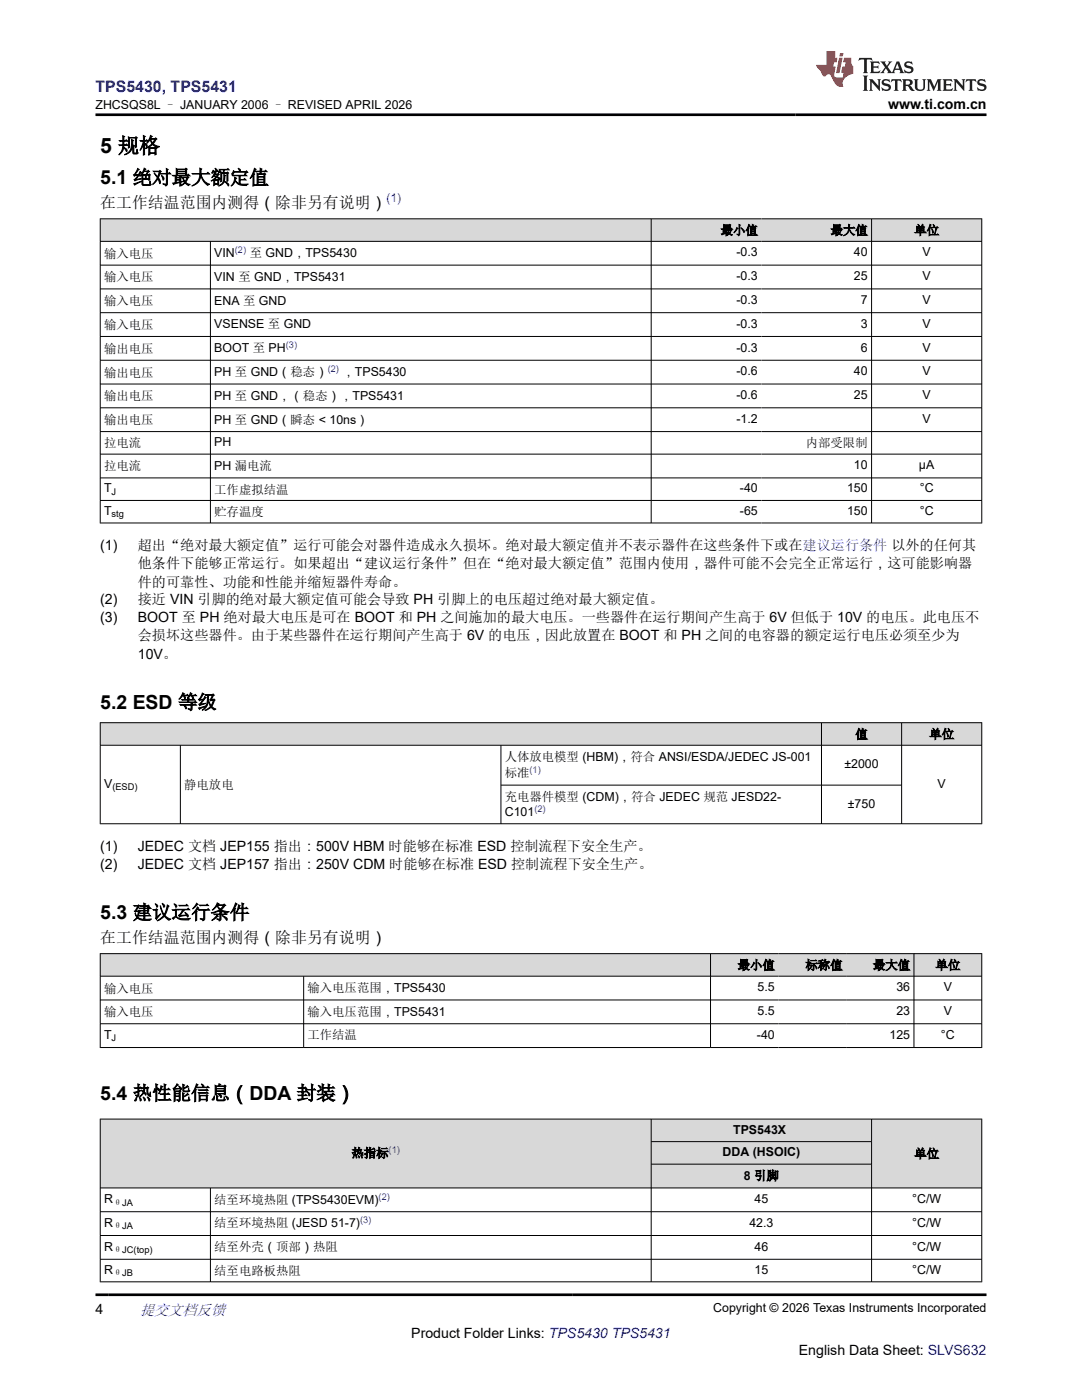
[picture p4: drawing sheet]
<svg xmlns="http://www.w3.org/2000/svg" width="216mm" height="279mm" viewBox="0 0 216 279" stroke-linecap="round" stroke-linejoin="round" font-family="sans-serif">
<defs><g id="words">
<text font-size="4.2" x="20" y="30.5">5 规格</text>
<g font-size="3.9">
<text x="20" y="36.7">5.1 绝对最大额定值</text>
<text x="20" y="141.4">5.2 ESD 等级</text>
<text x="20" y="183.4">5.3 建议运行条件</text>
<text x="20" y="219.5">5.4 热性能信息（DDA 封装）</text>
</g>
<text font-size="3.2" fill="#00f" x="19" y="18.3">TPS5430, TPS5431</text>
<g font-size="3.2">
<text x="20" y="41.5">在工作结温范围内测得（除非另有说明）</text>
<text x="20" y="188.1">在工作结温范围内测得（除非另有说明）</text>
</g>
<text font-size="3" fill="#00f" x="27.9" y="262.4">提交文档反馈</text>
<g font-size="2.8">
<text x="177.2" y="21.7">www.ti.com.cn</text>
<text x="20" y="109.7">(1)</text>
<text x="27.5" y="109.7">超出“绝对最大额定值”运行可能会对器件造成永久损坏。绝对最大额定值并不表示器件在这些条件下或在建议运行条件 以外的任何其</text>
<text x="27.5" y="113.4">他条件下能够正常运行。如果超出“建议运行条件”但在“绝对最大额定值”范围内使用，器件可能不会完全正常运行，这可能影响器</text>
<text x="27.5" y="117.1">件的可靠性、功能和性能并缩短器件寿命。</text>
<text x="20" y="120.5">(2)</text>
<text x="20" y="124.1">(3)</text>
<text x="27.5" y="120.5">接近 VIN 引脚的绝对最大额定值可能会导致 PH 引脚上的电压超过绝对最大额定值。</text>
<text x="27.5" y="124.1">BOOT 至 PH 绝对最大电压是可在 BOOT 和 PH 之间施加的最大电压。一些器件在运行期间产生高于 6V 但低于 10V 的电压。此电压不</text>
<text x="27.5" y="127.8">会损坏这些器件。由于某些器件在运行期间产生高于 6V 的电压，因此放置在 BOOT 和 PH 之间的电容器的额定运行电压必须至少为</text>
<text x="27.5" y="131.5">10V。</text>
<text x="20" y="169.8">(1)</text>
<text x="20" y="173.4">(2)</text>
<text x="27.5" y="169.8">JEDEC 文档 JEP155 指出：500V HBM 时能够在标准 ESD 控制流程下安全生产。</text>
<text x="27.5" y="173.4">JEDEC 文档 JEP157 指出：250V CDM 时能够在标准 ESD 控制流程下安全生产。</text>
<text x="19" y="262.1">4</text>
<text x="82.1" y="266.9">Product Folder Links: TPS5430 TPS5431</text>
<text x="159.4" y="270.3">English Data Sheet: SLVS632</text>
</g>
<g font-size="2.5">
<text x="19" y="21.8">ZHCSQS8L – JANUARY 2006 – REVISED APRIL 2026</text>
<text x="143.8" y="46.8">最小值</text>
<text x="165.7" y="46.8">最大值</text>
<text x="182.4" y="46.8">单位</text>
<text x="20.8" y="51.4">输入电压</text>
<text x="42.8" y="51.3">VIN</text>
<text x="49.8" y="51.3">至 GND，TPS5430</text>
<text x="147" y="51.2">-0.3</text>
<text x="170.4" y="51.2">40</text>
<text x="184.1" y="51.2">V</text>
<text x="20.8" y="56.2">输入电压</text>
<text x="42.8" y="56">VIN 至 GND，TPS5431</text>
<text x="147" y="55.9">-0.3</text>
<text x="170.4" y="55.9">25</text>
<text x="184.1" y="55.9">V</text>
<text x="20.8" y="60.9">输入电压</text>
<text x="20.8" y="65.7">输入电压</text>
<text x="42.8" y="60.8">ENA 至 GND</text>
<text x="42.8" y="65.5">VSENSE 至 GND</text>
<text x="147" y="60.7">-0.3</text>
<text x="147" y="65.4">-0.3</text>
<text x="171.8" y="60.7">7</text>
<text x="171.8" y="65.4">3</text>
<text x="184.1" y="60.7">V</text>
<text x="184.1" y="65.4">V</text>
<text x="20.8" y="70.4">输出电压</text>
<text x="42.8" y="70.3">BOOT 至 PH</text>
<text x="147" y="70.2">-0.3</text>
<text x="171.8" y="70.2">6</text>
<text x="184.1" y="70.2">V</text>
<text x="20.8" y="75.2">输出电压</text>
<text x="42.8" y="75">PH 至 GND（稳态）</text>
<text x="68.3" y="75">，TPS5430</text>
<text x="147" y="74.9">-0.6</text>
<text x="170.4" y="74.9">40</text>
<text x="184.1" y="74.9">V</text>
<text x="20.8" y="79.9">输出电压</text>
<text x="42.8" y="79.8">PH 至 GND，（稳态），TPS5431</text>
<text x="147" y="79.7">-0.6</text>
<text x="170.4" y="79.7">25</text>
<text x="184.1" y="79.7">V</text>
<text x="20.8" y="84.6">输出电压</text>
<text x="20.8" y="89.3">拉电流</text>
<text x="42.8" y="84.5">PH 至 GND（瞬态 &lt; 10ns）</text>
<text x="42.8" y="89">PH</text>
<text x="147" y="84.4">-1.2</text>
<text x="160.8" y="89.3">内部受限制</text>
<text x="184.1" y="84.4">V</text>
<text x="20.8" y="93.9">拉电流</text>
<text x="42.8" y="93.8">PH 漏电流</text>
<text x="170.4" y="93.6">10</text>
<text x="183.4" y="93.6">µA</text>
<text x="20.8" y="98.3">T</text>
<text x="42.8" y="98.5">工作虚拟结温</text>
<text x="147.7" y="98.3">-40</text>
<text x="169" y="98.3">150</text>
<text x="183.5" y="98.3">°C</text>
<text x="20.8" y="102.8">T</text>
<text x="42.8" y="103">贮存温度</text>
<text x="147.7" y="102.8">-65</text>
<text x="169" y="102.8">150</text>
<text x="183.5" y="102.8">°C</text>
<text x="170.7" y="147.4">值</text>
<text x="185.4" y="147.4">单位</text>
<text x="100.7" y="151.9">人体放电模型 (HBM)，符合 ANSI/ESDA/JEDEC JS-001</text>
<text x="100.7" y="155.1">标准</text>
<text x="168.5" y="153.4">±2000</text>
<text x="20.8" y="157.2">V</text>
<text x="36.8" y="157.5">静电放电</text>
<text x="100.7" y="159.8">充电器件模型 (CDM)，符合 JEDEC 规范 JESD22-</text>
<text x="169.2" y="161.2">±750</text>
<text x="187.1" y="157.2">V</text>
<text x="100.7" y="162.8">C101</text>
<text x="61.4" y="198">输入电压范围，TPS5430</text>
<text x="147.2" y="193.5">最小值</text>
<text x="151.2" y="197.8">5.5</text>
<text x="160.7" y="193.5">标称值</text>
<text x="174.2" y="193.5">最大值</text>
<text x="178.9" y="197.8">36</text>
<text x="186.7" y="193.5">单位</text>
<text x="188.3" y="197.8">V</text>
<text x="20.8" y="198.1">输入电压</text>
<text x="20.8" y="202.8">输入电压</text>
<text x="61.4" y="202.7">输入电压范围，TPS5431</text>
<text x="151.2" y="202.6">5.5</text>
<text x="178.9" y="202.6">23</text>
<text x="188.3" y="202.6">V</text>
<text x="20.8" y="207.3">T</text>
<text x="61.4" y="207.4">工作结温</text>
<text x="151" y="207.3">-40</text>
<text x="177.5" y="207.3">125</text>
<text x="187.8" y="207.3">°C</text>
<text x="146.3" y="226.2">TPS543X</text>
<text x="70.1" y="231">热指标</text>
<text x="144.2" y="230.7">DDA (HSOIC)</text>
<text x="182.4" y="231.1">单位</text>
<text x="148.4" y="235.5">8 引脚</text>
<text x="20.8" y="240.1">R</text>
<text x="20.8" y="244.8">R</text>
<text x="42.8" y="240.2">结至环境热阻 (TPS5430EVM)</text>
<text x="42.8" y="245">结至环境热阻 (JESD 51-7)</text>
<text x="149.5" y="244.8">42.3</text>
<text x="150.6" y="240.1">45</text>
<text x="182" y="240.1">°C/W</text>
<text x="182" y="244.8">°C/W</text>
<text x="20.8" y="249.6">R</text>
<text x="42.8" y="249.7">结至外壳（顶部）热阻</text>
<text x="150.6" y="249.6">46</text>
<text x="182" y="249.6">°C/W</text>
<text x="20.8" y="254.2">R</text>
<text x="42.8" y="254.5">结至电路板热阻</text>
<text x="150.6" y="254.2">15</text>
<text x="182" y="254.2">°C/W</text>
<text x="142.3" y="261.8">Copyright © 2026 Texas Instruments Incorporated</text>
</g>
<text font-size="2.4" fill="#00f" x="77.2" y="40.4">(1)</text>
<g font-size="1.9" fill="#00f">
<text x="46.9" y="50.5">(2)</text>
<text x="57" y="69.5">(3)</text>
<text x="65.4" y="74.2">(2)</text>
<text x="105.7" y="154.3">(1)</text>
<text x="106.6" y="162">(2)</text>
<text x="77.5" y="230.1">(1)</text>
<text x="75.5" y="239.4">(2)</text>
<text x="71.8" y="244.1">(3)</text>
</g>
<g font-size="1.9">
<text x="22.3" y="98.8">J</text>
<text x="22.3" y="103.3">stg</text>
<text x="22.4" y="157.7">(ESD)</text>
<text x="22.3" y="207.8">J</text>
<text x="22.6" y="240.6">θJA</text>
<text x="22.6" y="245.3">θJA</text>
<text x="22.6" y="250.1">θJC(top)</text>
<text x="22.6" y="254.7">θJB</text>
</g>
</g></defs>
<g fill="#d8d8d8">
<path d="M20 43.7h175.9v4.5h-175.9z" fill-rule="evenodd"/>
<path d="M20.1 43.7h109.8v4.4h-109.8z" fill-rule="evenodd"/>
<path d="M130 43.7h21.9v4.4h-21.9z" fill-rule="evenodd"/>
<path d="M151.9 43.7h22v4.4h-22z" fill-rule="evenodd"/>
<path d="M174 43.7h21.8v4.4h-21.8z" fill-rule="evenodd"/>
</g>
<g fill="none" stroke="#000" stroke-width=".2">
<path d="M19.9 43.7h176.1M19.9 48.2h176.1M19.9 52.9h176.1M19.9 57.7h176.1M20 43.6v60.8M42 48.2v56.2M129.9 43.6v60.8M173.9 43.6v60.8M195.9 43.6v60.8M19.9 62.4h176.1M19.9 67.1h176.1M19.9 71.9h176.1"/>
<path d="M19.9 76.6h176.1M19.9 81.4h176.1M19.9 86.1h176.1M19.9 90.6h176.1M19.9 95.4h176.1M19.9 99.9h176.1M19.9 104.4h176.1"/>
</g>
<g fill="#d8d8d8">
<path d="M20 144.2h175.9v4.5h-175.9z" fill-rule="evenodd"/>
<path d="M20.1 144.3h143.8v4.4h-143.8z" fill-rule="evenodd"/>
<path d="M164 144.3h15.8v4.4h-15.8z" fill-rule="evenodd"/>
<path d="M180 144.3h15.8v4.4h-15.8z" fill-rule="evenodd"/>
</g>
<path d="M19.9 144.2h176.1M19.9 148.7h176.1M20 144.2v20.3M36 148.7v15.8M100 148.7v15.8M100 156.7h80M163.9 144.2v20.3M179.9 144.2v20.3M195.9 144.2v20.3M19.9 164.4h176.1" fill="none" stroke="#000" stroke-width=".2"/>
<g fill="#d8d8d8">
<path d="M20 190.3h175.9v4.5h-175.9z" fill-rule="evenodd"/>
<path d="M20.1 190.4h121.6v4.4h-121.6z" fill-rule="evenodd"/>
<path d="M141.8 190.4h13.5v4.4h-13.5z" fill-rule="evenodd"/>
<path d="M155.3 190.4h13.5v4.4h-13.5z" fill-rule="evenodd"/>
<path d="M168.8 190.4h13.5v4.4h-13.5z" fill-rule="evenodd"/>
<path d="M182.4 190.4h13.4v4.4h-13.4z" fill-rule="evenodd"/>
</g>
<path d="M19.9 190.3h176.1M19.9 194.8h176.1M19.9 199.6h176.1M20 190.3v18.8M60.6 194.8v14.3M141.8 190.3v18.8M182.4 190.3v18.8M195.9 190.3v18.8M19.9 204.3h176.1M19.9 209.1h176.1" fill="none" stroke="#000" stroke-width=".2"/>
<g fill="#d8d8d8">
<path d="M20 223.3h175.9v4.5h-175.9z" fill-rule="evenodd"/>
<path d="M20.1 223.4h109.8v13.6h-109.8z" fill-rule="evenodd"/>
<path d="M130 223.4h43.9v4.4h-43.9z" fill-rule="evenodd"/>
<path d="M174 223.4h21.8v13.6h-21.8z" fill-rule="evenodd"/>
<path d="M130 227.9h43.9v4.4h-43.9z" fill-rule="evenodd"/>
<path d="M130 232.4h43.9v4.6h-43.9z" fill-rule="evenodd"/>
</g>
<g fill="none" stroke="#000" stroke-width=".2">
<path d="M19.9 223.3h176.1M19.9 237.1h176.1M20 223.3v32.6M42 237.1v18.8M129.9 223.3v32.6M129.9 227.8h44.1M129.9 232.3h44.1M173.9 223.3v32.6M195.9 223.3v32.6M19.9 241.8h176.1M19.9 246.6h176.1M19.9 251.3h176.1"/>
<path d="M19.9 255.8h176.1"/>
</g>
<path d="M171.5 11.6l-.2 .5 .5-.2h.6v.1v2.2l-.2 .4h1l-.2-.4v-2.2v-.1h.5l.6 .2-.2-.5zM173.6 12.3l.2 .4v1.5l-.2 .4h1.9l.1-.6a1.08 1.08 0 0 1-1.3 .2v-.7h.6l.4 .2v-.7l-.4 .2h-.6v-.5l.2-.2a1 1 0 0 1 1 .3l-.1-.5zM175.7 12.3l.9 1.1-1 1.2h.9l-.2-.2 .5-.8 .4 .8-.2 .2h1.6l-.2-.2 .2-.5h.9l.1 .5-.1 .2h.9l-.2-.3-.8-2h-.5l-.9 2.2-.9-1.1 .9-1.1h-.8l.2 .2-.4 .6-.4-.6 .2-.2zM179 12.7l.4 1h-.7zM180.7 12.4a.65 .65 0 0 0-.2 .7 .65 .65 0 0 0 .6 .5l.6 .1 .1 .3a.79 .79 0 0 1-.7 .4 .79 .79 0 0 1-.7-.5l.1 .7 .2-.1a.93 .93 0 0 0 1.1 .1 .93 .93 0 0 0 .4-1 1.46 1.46 0 0 0-1.2-.6l-.1-.3a1.09 1.09 0 0 1 1.2 .2l-.2-.6-.1 .1-.5-.2zM172.2 15.1l.2 .4v2.2l-.2 .4h1l-.2-.4v-2.2l.2-.4zM173.4 15.8l.2 .4v1.5l-.2 .4h.8l-.3-.4 .1-1.3 1.6 1.8v-2l.2-.4h-.7l.1 .2 .1 1.1-1.2-1.3zM176.2 15.9a.65 .65 0 0 0-.2 .8 .65 .65 0 0 0 .6 .4l.6 .2 .1 .2a.79 .79 0 0 1-.7 .4 .79 .79 0 0 1-.7-.5l.1 .7 .2-.1a.93 .93 0 0 0 1.1 .1 .93 .93 0 0 0 .4-.9 1.46 1.46 0 0 0-1.2-.6l-.1-.4a1.09 1.09 0 0 1 1.2 .2l-.1-.6-.2 .1-.5-.1zM177.9 15.8l-.1 .6a.63 .63 0 0 1 .8-.3v1.6l-.3 .4h1l-.2-.4v-1.6a.66 .66 0 0 1 .8 .3l-.1-.6zM180 15.8l.2 .4v1.5l-.2 .4h1l-.2-.2-.1-.7h.5l.1 .2a.79 .79 0 0 0 1.2 .6l-1-.9a.61 .61 0 0 0 .6-.6 .61 .61 0 0 0-.5-.7zM180.8 16.1h.1a.47 .47 0 0 1 .5 .1 .47 .47 0 0 1 .1 .5l-.1 .1-.7 .1zM182.3 15.8l.2 .2a2.27 2.27 0 0 0 .4 2 1.04 1.04 0 0 0 1.7-.7v-1.3l.2-.2h-.8l.2 .4v1.1a.6 .6 0 0 1-.6 .6 .6 .6 0 0 1-.6-.6v-1.1l.3-.4zM184.9 15.8l.2 .4v1.5l-.2 .4h.8l-.3-.4v-1.4l.9 1.9 .9-1.9v1.4l-.3 .4h1l-.2-.4v-1.5l.2-.4h-.8l-.7 1.5-.6-1.5zM188.1 15.8l.2 .4v1.5l-.2 .4h1.9l.1-.6a1.09 1.09 0 0 1-1.3 .2v-.7h.6l.4 .2v-.6l-.4 .2h-.6v-.6l.2-.1a1.01 1.01 0 0 1 1 .3l-.1-.6zM190.2 15.8l.3 .4v1.5l-.3 .4h.8l-.2-.4v-1.3l1.6 1.8v-2l.2-.4h-.7l.2 .2v1.1l-1.2-1.3zM192.8 15.8l-.1 .6a.63 .63 0 0 1 .8-.3v1.6l-.3 .4h1l-.2-.4v-1.6a.66 .66 0 0 1 .8 .3l-.1-.6zM195.2 15.9a.65 .65 0 0 0-.2 .8 .65 .65 0 0 0 .6 .4l.6 .2 .2 .2a.79 .79 0 0 1-.7 .4 .79 .79 0 0 1-.7-.5l.1 .7 .2-.1a.93 .93 0 0 0 1 .1 .93 .93 0 0 0 .5-.9 1.46 1.46 0 0 0-1.3-.6v-.4a1.09 1.09 0 0 1 1.2 .2l-.2-.6-.2 .1-.5-.1z" fill="#231f20"/>
<path d="M164.9 10.2v2.8h-2l.1 .3 .8 1a.95 .95 0 0 0 1 .9 .59 .59 0 0 1 .5-.4 .59 .59 0 0 1 .5 .4l.4 .7a1.59 1.59 0 0 0 2.1 1.4 1.61 1.61 0 0 1 1-2.3l1-.3-.1-1.5a1.59 1.59 0 0 1-.3-1.7h-1.5l-.2 .9h.6l-.2 .9h-.5l-.2 1v.2l.4 .1-.1 .9h-.7a.73 .73 0 0 1-1-.7l.3-1.5h-.5l.1-.9h.5l.2-.9h-.5v-1.3zM167.4 11.5l-.6 3.1h.7l.6-3.1zM167.6 10.6l-.1 .6h.7l.1-.6z" fill="#ed1c24"/>
<path d="M19 22.9h177.8M19 258.4h177.8" fill="none" stroke="#000" stroke-width=".53"/>
<use href="#words"/>
</svg>
